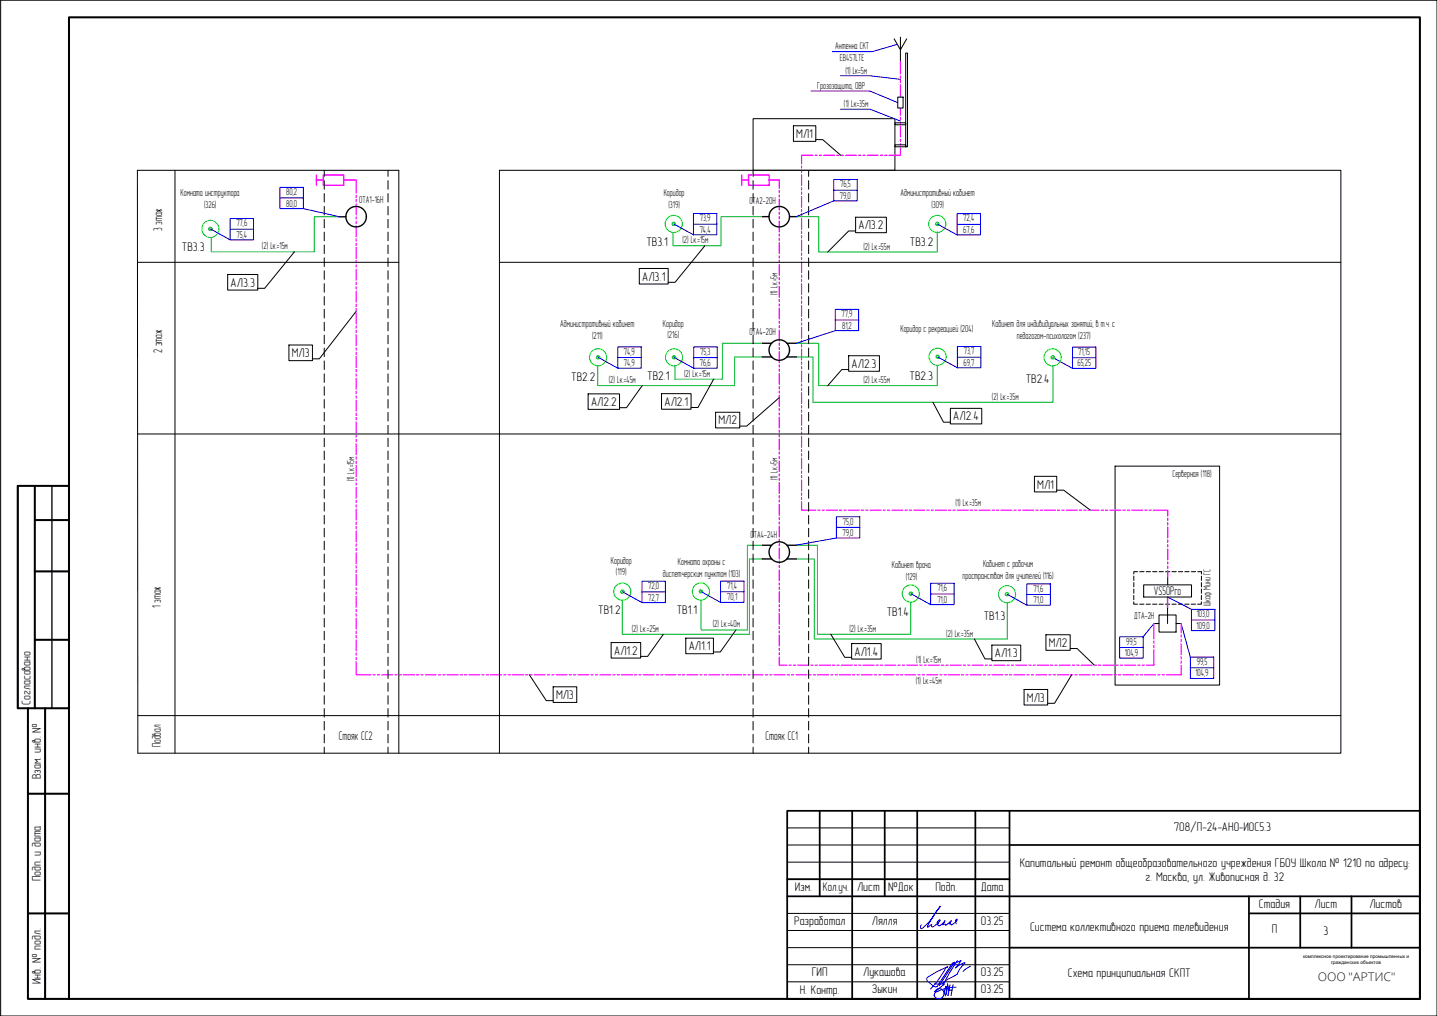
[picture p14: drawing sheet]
<svg xmlns="http://www.w3.org/2000/svg" width="420mm" height="297mm" viewBox="0 0 420 297" stroke-linecap="round" stroke-linejoin="round" font-family="sans-serif">
<defs><g id="words">
<text font-size="3.8" x="385.3" y="286.9">ООО &quot;АРТИС&quot;</text>
<g font-size="3.7">
<text x="232.8" y="40.3">МЛ1</text>
<text x="47.5" y="67.7" transform="rotate(-90 47.5 67.7)">3 этаж</text>
<text x="251" y="67">АЛ3.2</text>
<text x="53.2" y="73.3">ТВ3.3</text>
<text x="189" y="72">ТВ3.1</text>
<text x="266" y="72">ТВ3.2</text>
<text x="67.4" y="83.8">АЛ3.3</text>
<text x="187.8" y="82">АЛ3.1</text>
<text x="47.4" y="103.3" transform="rotate(-90 47.4 103.3)">2 этаж</text>
<text x="85.3" y="104.4">МЛ3</text>
<text x="249" y="107.5">АЛ2.3</text>
<text x="167" y="111.4">ТВ2.2</text>
<text x="189.2" y="111.2">ТВ2.1</text>
<text x="266" y="111">ТВ2.3</text>
<text x="299.9" y="111.9">ТВ2.4</text>
<text x="172.8" y="118.7">АЛ2.2</text>
<text x="194.3" y="118.6">АЛ2.1</text>
<text x="210.1" y="124.1">МЛ2</text>
<text x="278.7" y="122.9">АЛ2.4</text>
<text x="303.3" y="142.8">МЛ1</text>
<text x="47" y="177.9" transform="rotate(-90 47 177.9)">1 этаж</text>
<text x="174.9" y="179.5">ТВ1.2</text>
<text x="197.9" y="179.4">ТВ1.1</text>
<text x="259.3" y="180">ТВ1.4</text>
<text x="337.4" y="174">VS50Pro</text>
<text x="287.6" y="181.1">ТВ1.3</text>
<text x="179.5" y="191.4">АЛ1.2</text>
<text x="201.4" y="190.1">АЛ1.1</text>
<text x="249.9" y="191.7">АЛ1.4</text>
<text x="306.6" y="189.1">МЛ2</text>
<text x="290.9" y="192.1">АЛ1.3</text>
<text x="8.9" y="206" transform="rotate(-90 8.9 206)">Согласовано</text>
<text x="162.6" y="204.4">МЛ3</text>
<text x="300.2" y="205.1">МЛ3</text>
<text x="47" y="218.5" transform="rotate(-90 47 218.5)">Подвал</text>
<text x="99" y="216.4">Стояк СС2</text>
<text x="223.8" y="216.4">Стояк СС1</text>
<text x="11.9" y="227.8" transform="rotate(-90 11.9 227.8)">Взам. инв. №</text>
<text x="343.2" y="243.1">708/П-24-АНО-ИОС5.3</text>
<text x="11.9" y="257.7" transform="rotate(-90 11.9 257.7)">Подп. и дата</text>
<text x="298.2" y="253.5">Капитальный ремонт общеобразовательного учреждения ГБОУ Школа № 1210 по адресу:</text>
<text x="334.9" y="257.7">г. Москва, ул. Живописная д. 32</text>
<text x="232.4" y="260.4">Изм.</text>
<text x="240.6" y="260.4">Кол.уч.</text>
<text x="250.6" y="260.4">Лист</text>
<text x="259.7" y="260.4">№Док</text>
<text x="273.5" y="260.4">Подп.</text>
<text x="286.8" y="260.4">Дата</text>
<text x="368.1" y="265.4">Стадия</text>
<text x="384.4" y="265.4">Лист</text>
<text x="400.4" y="265.4">Листов</text>
<text x="232.2" y="270.4">Разработал</text>
<text x="254.9" y="270.4">Лялля</text>
<text x="286.8" y="270.4">03.25</text>
<text x="301.2" y="272.2">Система коллективного приема телевидения</text>
<text x="371.9" y="272.9">П</text>
<text x="386.9" y="273.3">3</text>
<text x="11.9" y="287.7" transform="rotate(-90 11.9 287.7)">Инв. № подл.</text>
<text x="237.3" y="285.4">ГИП</text>
<text x="252.4" y="285.4">Лукашова</text>
<text x="286.8" y="285.4">03.25</text>
<text x="312.2" y="285.6">Схема принципиальная СКПТ</text>
<text x="233.8" y="290.5">Н. Контр.</text>
<text x="254.9" y="290.4">Зыкин</text>
<text x="286.8" y="290.4">03.25</text>
</g>
<g font-size="2.9">
<text x="244.2" y="14.4">Антенна СКТ</text>
<text x="245.6" y="17.8">EB457LTE</text>
<text x="247.2" y="21.6">(1) Lк=5м</text>
<text x="239" y="26.1">Грозозащита, ОВР</text>
<text x="246.7" y="31.4">(1) Lк=35м</text>
<text x="52.8" y="57.3">Комната инструктора</text>
<text x="83.7" y="57.1">80,2</text>
<text x="105.1" y="59.3">ОТА1-16Н</text>
<text x="194.1" y="57.3">Коридор</text>
<text x="219.1" y="59.6">ОТА2-20Н</text>
<text x="245.6" y="58.1">79,0</text>
<text x="245.7" y="54.8">76,5</text>
<text x="263.3" y="57.3">Административный кабинет</text>
<text x="59.6" y="60.8">(326)</text>
<text x="83.7" y="60.4">80,0</text>
<text x="195.5" y="60.8">(319)</text>
<text x="204.6" y="64.7">73,9</text>
<text x="272.3" y="60.8">(309)</text>
<text x="281.7" y="64.8">72,4</text>
<text x="69.1" y="66.2">77,6</text>
<text x="69.2" y="69.5">75,4</text>
<text x="199.5" y="71.1">(2) Lк.=15м</text>
<text x="204.6" y="68.1">74,4</text>
<text x="281.7" y="68.1">67,6</text>
<text x="76.6" y="72.9">(2) Lк.=15м</text>
<text x="252.5" y="72.9">(2) Lк.=55м</text>
<text x="227.3" y="86.3" transform="rotate(-90 227.3 86.3)">(1) Lк.=5м</text>
<text x="163.8" y="95.6">Административный кабинет</text>
<text x="193.8" y="95.5">Коридор</text>
<text x="246" y="92.8">77,9</text>
<text x="290.1" y="95.5">Кабинет для индивидуальных занятий, в т.ч. с</text>
<text x="173.1" y="99">(211)</text>
<text x="195.2" y="99">(216)</text>
<text x="219.1" y="98.1">ОТА4-20Н</text>
<text x="246.2" y="96.1">81,2</text>
<text x="263.3" y="96.9">Коридор с рекреацией (204)</text>
<text x="297.3" y="99">педагогом-психологом (237)</text>
<text x="182.4" y="103.7">74,9</text>
<text x="182.4" y="107">74,9</text>
<text x="204.7" y="107.1">76,6</text>
<text x="204.8" y="103.7">75,3</text>
<text x="281.7" y="106.9">69,7</text>
<text x="281.8" y="103.6">73,7</text>
<text x="315" y="107.1">65,25</text>
<text x="315.3" y="103.8">71,15</text>
<text x="178" y="112">(2) Lк.=45м</text>
<text x="200" y="110.1">(2) Lк.=15м</text>
<text x="252.4" y="112">(2) Lк.=55м</text>
<text x="290" y="116.9">(2) Lк.=35м</text>
<text x="103.5" y="140.7" transform="rotate(-90 103.5 140.7)">(1) Lк.=15м</text>
<text x="227.3" y="140.4" transform="rotate(-90 227.3 140.4)">(1) Lк.=5м</text>
<text x="342.8" y="139.6">Серверная (118)</text>
<text x="279.4" y="147.8">(1) Lк.=35м</text>
<text x="246.4" y="153.4">75,0</text>
<text x="219.5" y="157.2">ОТА4-24Н</text>
<text x="246.4" y="156.7">79,0</text>
<text x="178.6" y="164.7">Коридор</text>
<text x="198.2" y="165.2">Комната охраны с</text>
<text x="260.8" y="166">Кабинет врача</text>
<text x="287.4" y="165.7">Кабинет с рабочим</text>
<text x="180.1" y="168.2">(119)</text>
<text x="189.5" y="172.2">72,0</text>
<text x="193.8" y="168.6">диспетчерским пунктом (103)</text>
<text x="212.7" y="172.2">71,4</text>
<text x="264.8" y="169.5">(129)</text>
<text x="274.1" y="172.8">71,6</text>
<text x="281.4" y="169.2">пространством для учителей (116)</text>
<text x="302.2" y="173">71,6</text>
<text x="189.5" y="175.6">72,7</text>
<text x="212.7" y="175.5">70,1</text>
<text x="274.1" y="176.2">71,0</text>
<text x="302.2" y="176.3">71,0</text>
<text x="353.9" y="177.1" transform="rotate(-90 353.9 177.1)">Шкаф Мини ГС</text>
<text x="184.7" y="184.7">(2) Lк.=25м</text>
<text x="208.4" y="183.4">(2) Lк.=40м</text>
<text x="248.4" y="184.7">(2) Lк.=35м</text>
<text x="331.6" y="181">ДТА-2Н</text>
<text x="349.9" y="183.8">109,0</text>
<text x="349.9" y="180.5">103,0</text>
<text x="276.7" y="186.1">(2) Lк.=35м</text>
<text x="328.9" y="191.8">104,9</text>
<text x="329.3" y="188.5">99,5</text>
<text x="267.9" y="193.8">(1) Lк.=15м</text>
<text x="349.5" y="197.8">104,9</text>
<text x="349.9" y="194.4">99,5</text>
<text x="267.7" y="200.1">(1) Lк.=45м</text>
</g>
<g font-size="1.4">
<text x="381" y="280.2">комплексное проектирование промышленных и</text>
<text x="389.2" y="281.9">гражданских объектов</text>
</g>
</g></defs>
<!-- layer: 0 -->
<g fill="none" stroke="#000" stroke-width=".29">
<path d="M264.8 15.5h.5v27.4h-3.6v-.6h3.1v.6zM220.2 34.7h41.5v15.1h-41.5zM261.7 35.9h3.1v.6h-3.1zM40.2 49.8h76.4v170.4M40.2 49.8l.1 170.4h351.7v-170.4h-246v170.4M51.2 49.8v170.4M94.8 49.8v1.8M94.8 52.8v2.5M94.8 56.6v2.5M113.5 49.8v1.8M113.5 52.8v2.5M113.5 56.6v2.5"/>
<path d="M220.2 49.8v1.8M220.2 52.8v2.5M220.2 56.6v2.5M236.4 49.8v1.8M236.4 52.8v2.5M236.4 56.6v2.5M40.2 76.7h76.4M94.8 60.4v2.5M94.8 64.1v2.5M94.8 67.9v2.5M94.8 71.6v2.6M94.8 75.4v2.5"/>
<path d="M94.8 79.2v2.5M113.5 60.4v2.5M113.5 64.1v2.5M113.5 67.9v2.5M113.5 71.6v2.6M113.5 75.4v2.5M113.5 79.2v2.5M146 76.7h246M220.2 60.4v2.5M220.2 64.1v2.5M220.2 67.9v2.5M220.2 71.6v2.6"/>
<path d="M220.2 75.4v2.5M220.2 79.2v2.5M236.4 60.4v2.5M236.4 64.1v2.5M236.4 67.9v2.5M236.4 71.6v2.6M236.4 75.4v2.5M236.4 79.2v2.5M94.8 82.9v2.5M94.8 86.7v2.5M94.8 90.5v2.5M94.8 94.2v2.5"/>
<path d="M94.8 98v2.5M113.5 82.9v2.5M113.5 86.7v2.5M113.5 90.5v2.5M113.5 94.2v2.5M113.5 98v2.5M220.2 82.9v2.5M220.2 86.7v2.5M220.2 90.5v2.5M220.2 94.2v2.5M220.2 98v2.5M236.4 82.9v2.5"/>
<path d="M236.4 86.7v2.5M236.4 90.5v2.5M236.4 94.2v2.5M236.4 98v2.5M94.8 101.8v2.5M94.8 105.5v2.5M94.8 109.3v2.5M94.8 113v2.6M94.8 116.8v2.5M113.5 101.8v2.5M113.5 105.5v2.5M113.5 109.3v2.5"/>
<path d="M113.5 113v2.6M113.5 116.8v2.5M220.2 101.8v2.5M220.2 105.5v2.5M220.2 109.3v2.5M220.2 113v2.6M220.2 116.8v2.5M236.4 101.8v2.5M236.4 105.5v2.5M236.4 109.3v2.5M236.4 113v2.6M236.4 116.8v2.5"/>
<path d="M40.2 126.9h351.8M94.8 120.6v2.5M94.8 124.3v2.5M94.8 128.1v2.5M94.8 131.9v2.5M94.8 135.6v2.5M94.8 139.4v2.5M113.5 120.6v2.5M113.5 124.3v2.5M113.5 128.1v2.5M113.5 131.9v2.5M113.5 135.6v2.5"/>
<path d="M113.5 139.4v2.5M220.2 120.6v2.5M220.2 124.3v2.5M220.2 128.1v2.5M220.2 131.9v2.5M220.2 135.6v2.5M220.2 139.4v2.5M236.4 120.6v2.5M236.4 124.3v2.5M236.4 128.1v2.5M236.4 131.9v2.5M236.4 135.6v2.5"/>
<path d="M236.4 139.4v2.5M326 136.3h30.6v64h-30.6zM94.8 143.2v2.5M94.8 146.9v2.5M94.8 150.7v2.5M94.8 154.5v2.5M94.8 158.2v2.5M113.5 143.2v2.5M113.5 146.9v2.5M113.5 150.7v2.5M113.5 154.5v2.5M113.5 158.2v2.5"/>
<path d="M220.2 143.2v2.5M220.2 146.9v2.5M220.2 150.7v2.5M220.2 154.5v2.5M220.2 158.2v2.5M236.4 143.2v2.5M236.4 146.9v2.5M236.4 150.7v2.5M236.4 154.5v2.5M236.4 158.2v2.5M94.8 162v2.5M94.8 165.7v2.6"/>
<path d="M94.8 169.5v2.5M94.8 173.3v2.5M94.8 177v2.5M113.5 162v2.5M113.5 165.7v2.6M113.5 169.5v2.5M113.5 173.3v2.5M113.5 177v2.5M220.2 162v2.5M220.2 165.7v2.6M220.2 169.5v2.5M220.2 173.3v2.5"/>
<path d="M220.2 177v2.5M236.4 162v2.5M236.4 165.7v2.6M236.4 169.5v2.5M236.4 173.3v2.5M236.4 177v2.5M331.5 176v.6h1.1M331.5 174.1v1.2M331.5 168.4v1.3M331.5 170.3v1.3M331.5 172.2v1.2M332.6 167.1h-1.1v.7"/>
<path d="M333.2 176.6h1.3M333.2 167.1h1.3M335.1 176.6h1.3M335.1 167.1h1.3M337 176.6h1.2M337 167.1h1.3M338.9 176.6h1.2M338.9 167.1h1.2M340.8 176.6h1.2M340.8 167.1h1.2M342.6 176.6h1.3M342.7 167.1h1.2"/>
<path d="M344.5 176.6h1.3M344.6 167.1h1.2M346.4 176.6h1.3M346.4 167.1h1.3M348.3 176.6h1.2M348.3 167.1h1.3M350.2 167.1h1.1v.7M351.3 176v.6h-1.1M351.3 168.4v1.3M351.3 170.3v1.3M351.3 172.2v1.2M351.3 174.1v1.2"/>
<path d="M94.8 180.8v2.5M94.8 184.6v2.5M94.8 188.3v2.5M94.8 192.1v2.5M94.8 195.9v2.5M94.8 199.6v2.5M113.5 180.8v2.5M113.5 184.6v2.5M113.5 188.3v2.5M113.5 192.1v2.5M113.5 195.9v2.5M113.5 199.6v2.5"/>
<path d="M220.2 180.8v2.5M220.2 184.6v2.5M220.2 188.3v2.5M220.2 192.1v2.5M220.2 195.9v2.5M220.2 199.6v2.5M236.4 180.8v2.5M236.4 184.6v2.5M236.4 188.3v2.5M236.4 192.1v2.5M236.4 195.9v2.5M236.4 199.6v2.5"/>
<path d="M40.3 209.2h351.7M94.8 203.4v2.5M94.8 207.1v2.6M94.8 210.9v2.5M94.8 214.7v2.5M94.8 218.4v1.8M113.5 203.4v2.5M113.5 207.1v2.6M113.5 210.9v2.5M113.5 214.7v2.5M113.5 218.4v1.8M220.2 203.4v2.5"/>
<path d="M220.2 207.1v2.6M220.2 210.9v2.5M220.2 214.7v2.5M220.2 218.4v1.8M236.4 203.4v2.5M236.4 207.1v2.6M236.4 210.9v2.5M236.4 214.7v2.5M236.4 218.4v1.8"/>
</g>
<path d="M261.4 11.4l1.9 3.1 1.8-3.1M263.3 10.9v7.1M262.5 28.4h1.6v3.2h-1.6zM341.4 168.6v2.4" fill="none" stroke="#000" stroke-width=".3"/>
<path d="M341.4 174.5v3.3" fill="none" stroke="#f0f" stroke-width=".4"/>
<!-- layer: 0 -->
<g fill="none" stroke="#f0f" stroke-width=".36">
<path d="M263.3 18v3.6M263.3 22.3v.6M263.3 23.5v.7M263.3 24.8v3.6M263.3 31.6v2.1M263.3 34.4v.6M263.3 35.6v.7M263.3 36.9v3.2M104.1 52.6v3.8M104.1 57.1v.6M104.1 58.3v.7M104.1 59.6v3.2"/>
<path d="M227.9 52.6v2.4M227.9 55.7v.6M227.9 56.9v.7M227.9 58.2v3.2M234.4 48.5v.7M234.4 49.8v.6M234.4 51.1v3.2M234.4 54.9v.6M234.4 56.2v.6M234.4 57.4v3.2M237.7 45.4h-3.3v2.5M238.3 45.4h.6"/>
<path d="M239.6 45.4h.6M240.9 45.4h3.1M244.7 45.4h.6M245.9 45.4h.7M247.2 45.4h3.2M251 45.4h.7M252.3 45.4h.7M253.6 45.4h3.2M257.4 45.4h.7M258.7 45.4h.6M263.3 43.3v2.1h-3.3M263.3 40.7v.7"/>
<path d="M263.3 42v.6M104.1 63.4v.7M104.1 64.7v.7M104.1 66v3.2M104.1 69.8v.6M104.1 71.1v.6M104.1 72.4v3.2M104.1 76.2v.6M104.1 77.5v.6M104.1 78.7v3.2M227.9 62v.7M227.9 63.3v.7"/>
<path d="M227.9 64.6v3.2M227.9 68.4v.7M227.9 69.7v.6M227.9 71v3.2M227.9 74.8v.6M227.9 76.1v.6M227.9 77.4v3.1M234.4 61.3v.6M234.4 62.5v.7M234.4 63.8v3.2M234.4 67.6v.7M234.4 68.9v.7"/>
<path d="M234.4 70.2v3.2M234.4 74v.6M234.4 75.3v.6M234.4 76.6v3.1M104.1 82.6v.6M104.1 83.8v.7M104.1 85.1v3.2M104.1 88.9v.7M104.1 90.2v.7M104.1 91.5v3.2M104.1 95.3v.7M104.1 96.6v.6"/>
<path d="M104.1 97.9v3.2M227.9 81.2v.6M227.9 82.5v.6M227.9 83.7v3.2M227.9 87.5v.7M227.9 88.8v.7M227.9 90.1v3.2M227.9 93.9v.7M227.9 95.2v.6M227.9 96.5v3.2M234.4 80.4v.6M234.4 81.7v.6"/>
<path d="M234.4 82.9v3.2M234.4 86.8v.6M234.4 88v.7M234.4 89.3v3.2M234.4 93.1v.7M234.4 94.4v.6M234.4 95.7v3.2M234.4 99.5v.6M104.1 101.7v.6M104.1 103v.6M104.1 104.2v3.2M104.1 108.1v.6"/>
<path d="M104.1 109.3v.7M104.1 110.6v3.2M104.1 114.4v.7M104.1 115.7v.7M104.1 117v3.2M227.9 100.3v.6M227.9 101.6v.6M227.9 102.8v3.2M227.9 106.7v.6M227.9 107.9v.7M227.9 109.2v3.2M227.9 113v.7"/>
<path d="M227.9 114.3v.6M227.9 115.6v3.2M227.9 119.4v.6M234.4 100.8v.6M234.4 102.1v3.1M234.4 105.9v.6M234.4 107.2v.6M234.4 108.4v3.2M234.4 112.3v.6M234.4 113.5v.7M234.4 114.8v3.2M234.4 118.6v.7"/>
<path d="M234.4 119.9v.7M104.1 120.8v.7M104.1 122.1v.6M104.1 123.4v3.1M104.1 127.2v.6M104.1 128.5v.6M104.1 129.7v3.2M104.1 133.6v.6M104.1 134.8v.7M104.1 136.1v3.2M104.1 139.9v.7M227.9 120.7v.6"/>
<path d="M227.9 122v3.1M227.9 125.8v.6M227.9 127v.7M227.9 128.3v3.2M227.9 132.2v.6M227.9 133.4v.7M227.9 134.7v3.2M227.9 138.5v.7M227.9 139.8v.6M234.4 121.2v3.2M234.4 125v.7M234.4 126.3v.6"/>
<path d="M234.4 127.6v3.1M234.4 131.4v.6M234.4 132.7v.6M234.4 133.9v3.2M234.4 137.8v.6M234.4 139v.7M104.1 141.2v.6M104.1 142.5v3.2M104.1 146.3v.6M104.1 147.6v.6M104.1 148.9v3.1M104.1 152.7v.6"/>
<path d="M104.1 154v.6M104.1 155.2v3.2M104.1 159.1v.6M227.9 141.1v3.2M227.9 144.9v.6M227.9 146.2v.6M227.9 147.5v3.2M227.9 151.3v.6M227.9 152.6v.6M227.9 153.8v3.2M227.9 157.7v.6M227.9 158.9v.7"/>
<path d="M234.4 146.7v2.4h4.1M234.4 140.3v3.2M234.4 144.1v.7M234.4 145.4v.6M239.1 149.1h.7M240.4 149.1h.6M241.7 149.1h3.2M245.5 149.1h.6M246.8 149.1h.6M248.1 149.1h3.1M251.9 149.1h.6M253.1 149.1h.7"/>
<path d="M254.4 149.1h3.2M258.2 149.1h.7M259.5 149.1h.7M260.8 149.1h3.2M264.6 149.1h.7M265.9 149.1h.6M267.2 149.1h3.1M271 149.1h.6M272.3 149.1h.6M273.5 149.1h3.2M277.4 149.1h.6M278.6 149.1h.7"/>
<path d="M279.9 149.1h3.2M283.7 149.1h.7M285 149.1h.6M286.3 149.1h3.2M290.1 149.1h.6M291.4 149.1h.6M292.7 149.1h3.1M296.5 149.1h.6M297.8 149.1h.6M299 149.1h3.2M302.9 149.1h.6M304.1 149.1h.7"/>
<path d="M305.4 149.1h3.2M309.2 149.1h.7M310.5 149.1h.7M311.8 149.1h3.2M315.6 149.1h.7M316.9 149.1h.6M318.2 149.1h3.2M322 149.1h.6M323.3 149.1h.6M324.5 149.1h3.2M328.4 149.1h.6M329.6 149.1h.7"/>
<path d="M330.9 149.1h3.2M334.7 149.1h.7M336 149.1h.6M337.3 149.1h4.1v1.8M341.4 151.5v.7M341.4 152.8v.7M341.4 154.1v3.2M341.4 157.9v.7M341.4 159.2v.6M104.1 160.3v.7M104.1 161.6v3.2M104.1 165.4v.7"/>
<path d="M104.1 166.7v.7M104.1 168v3.2M104.1 171.8v.7M104.1 173.1v.6M104.1 174.4v3.2M104.1 178.2v.6M104.1 179.5v.6M227.9 160.2v3.2M227.9 164v.7M227.9 165.3v.6M227.9 166.6v3.2M227.9 170.4v.6"/>
<path d="M227.9 171.7v.6M227.9 173v3.1M227.9 176.8v.6M227.9 178.1v.6M227.9 179.3v3.2M341.4 160.5v3.2M341.4 164.3v.6M341.4 165.6v.6M341.4 166.8v1.8M104.1 193.5v3.8h4.3M104.1 180.7v3.2M104.1 184.6v.6"/>
<path d="M104.1 185.8v.7M104.1 187.1v3.2M104.1 190.9v.7M104.1 192.2v.6M109.1 197.3h.6M110.3 197.3h.7M111.6 197.3h3.2M115.4 197.3h.7M116.7 197.3h.6M118 197.3h3.2M121.8 197.3h.6M123.1 197.3h.6"/>
<path d="M124.4 197.3h3.1M128.2 197.3h.6M129.5 197.3h.6M130.7 197.3h3.2M134.6 197.3h.6M135.8 197.3h.7M137.1 197.3h3.2M140.9 197.3h.7M142.2 197.3h.6M143.5 197.3h3.2M147.3 197.3h.6M148.6 197.3h.6"/>
<path d="M149.8 197.3h3.2M153.7 197.3h.6M154.9 197.3h.7M156.2 197.3h3.2M160 197.3h.7M161.3 197.3h.7M162.6 197.3h3.2M166.4 197.3h.6M167.7 197.3h.6M169 197.3h3.1M172.8 197.3h.6M174.1 197.3h.6"/>
<path d="M175.3 197.3h3.2M179.2 197.3h.6M180.4 197.3h.7M181.7 197.3h3.2M185.5 197.3h.7M186.8 197.3h.7M188.1 197.3h3.2M191.9 197.3h.7M193.2 197.3h.6M194.5 197.3h3.2M198.3 197.3h.6M199.6 197.3h.6"/>
<path d="M200.9 197.3h3.1M204.7 197.3h.6M205.9 197.3h.7M207.2 197.3h3.2M211 197.3h.7M212.3 197.3h.7M213.6 197.3h3.2M217.4 197.3h.7M218.7 197.3h.6M220 197.3h3.1M223.8 197.3h.6M225.1 197.3h.6"/>
<path d="M226.3 197.3h3.2M227.9 192.1v2.4h2.1M227.9 183.1v.7M227.9 184.4v.7M227.9 185.7v3.2M227.9 189.5v.7M227.9 190.8v.6M230.2 197.3h.6M230.7 194.5h.6M231.4 197.3h.7M232 194.5h.6M232.7 197.3h3.2"/>
<path d="M233.2 194.5h3.2M236.5 197.3h.7M237.1 194.5h.6M237.8 197.3h.6M238.3 194.5h.7M239.1 197.3h3.2M239.6 194.5h3.2M242.9 197.3h.6M243.4 194.5h.7M244.2 197.3h.6M244.7 194.5h.6M245.4 197.3h3.2"/>
<path d="M246 194.5h3.2M249.3 197.3h.6M249.8 194.5h.6M250.5 197.3h.7M251.1 194.5h.6M251.8 197.3h3.2M252.3 194.5h3.2M255.7 197.3h.6M256.2 194.5h.6M256.9 197.3h.7M257.5 194.5h.6M258.2 197.3h3.2"/>
<path d="M258.7 194.5h3.2M262 197.3h.7M262.6 194.5h.6M263.3 197.3h.6M263.8 194.5h.7M264.6 197.3h3.2M265.1 194.5h3.2M268.4 197.3h.6M268.9 194.5h.7M269.7 197.3h.6M270.2 194.5h.6M271 197.3h3.2"/>
<path d="M271.5 194.5h3.2M274.8 197.3h.6M275.3 194.5h.6M276.1 197.3h.6M276.6 194.5h.6M277.3 197.3h3.2M277.9 194.5h3.1M281.2 197.3h.6M281.7 194.5h.6M282.4 197.3h.7M283 194.5h.6M283.7 197.3h3.2"/>
<path d="M284.2 194.5h3.2M287.5 197.3h.7M288.1 194.5h.6M288.8 197.3h.6M289.3 194.5h.7M290.1 197.3h3.2M290.6 194.5h3.2M293.9 197.3h.6M294.4 194.5h.7M295.2 197.3h.6M295.7 194.5h.6M296.5 197.3h3.1"/>
<path d="M297 194.5h3.2M300.3 197.3h.6M300.8 194.5h.6M301.5 197.3h.7M302.1 194.5h.6M302.8 197.3h3.2M303.3 194.5h3.2M306.6 197.3h.7M307.2 194.5h.6M307.9 197.3h.7M308.4 194.5h.7M309.2 197.3h3.2"/>
<path d="M309.7 194.5h3.2M313 197.3h.7M313.5 194.5h.7M314.3 197.3h.6M314.8 194.5h.7M315.6 197.3h3.2M316.1 194.5h3.2M319.4 197.3h.6M319.9 194.5h.7M320.7 197.3h.6M321.2 194.5h.6M321.9 197.3h3.2"/>
<path d="M322.5 194.5h3.1M325.8 197.3h.6M326.3 194.5h.6M327 197.3h.7M327.6 194.5h.6M328.3 197.3h3.2M328.8 194.5h3.2M332.1 197.3h.7M332.7 194.5h.6M333.4 197.3h.7M333.9 194.5h.7M334.7 197.3h3.2"/>
<path d="M337.4 190v4.5h-2.2M337.4 182.3v4.5M337.4 187.4v.7M337.4 188.7v.6M338.5 197.3h.7M339.8 197.3h.6M345.4 194.6v2.7h-4.3M345.4 182.3v2.7M345.4 185.6v.7M345.4 186.9v.6M345.4 188.2v3.2M345.4 192v.6"/>
<path d="M345.4 193.3v.6"/>
</g>
<path d="M263.3 28.4h.1" fill="none" stroke="#f0f" stroke-width=".29"/>
<g fill="none" stroke="#00f" stroke-width=".29">
<path d="M262.4 13l-7.3 2.1h-11.7M237.1 26.6h17.2l8.2 3.4M245.8 22.1h8.6l8.9 1.1M245.8 31.9h8.6l8.9 3.5M81.9 54.8h6.8v6.2h-6.8zM81.9 57.9h6.8M243.8 52.5h6.8v6.2h-6.8zM243.8 55.6h6.8M243.8 58.7l-10.9 4.6M61.5 66.9l5.8 3.2M67.3 63.9h6.8v6.2h-6.8zM67.3 67h6.8"/>
<path d="M88.7 61l10.4 2.3M197 65.5l5.8 3.2M202.8 62.4h6.8v6.3h-6.8zM202.8 65.5h6.8M274.1 65.5l5.7 3.2M279.8 62.5h6.9v6.2h-6.9zM279.8 65.6h6.9M244.2 90.5h6.9v6.2h-6.9zM244.2 93.6h6.9M244.2 96.7l-11.3 3.7M174.9 104.5l5.7 3.2M180.6 101.4h6.9v6.3h-6.9z"/>
<path d="M180.6 104.5h6.9M197.1 104.5l5.7 3.2M202.8 101.4h6.9v6.3h-6.9zM202.8 104.5h6.9M274.2 104.4l5.7 3.1M279.9 101.3h6.9v6.2h-6.9zM279.9 104.4h6.9M307.8 104.5l5.8 3.2M313.6 101.5h6.8v6.2h-6.8zM313.6 104.6h6.8M244.5 151.1h6.9v6.2h-6.9zM244.5 154.2h6.9"/>
<path d="M244.5 157.3l-11.7 2.1M182 173l5.7 3.2M187.7 169.9h6.9v6.3h-6.9zM187.7 173.1h6.9M204.9 172.9l5.8 3.2M210.7 169.9h6.8v6.2h-6.8zM210.7 173h6.8M266.3 173.6l5.8 3.2M272.1 170.5h6.9v6.3h-6.9zM272.1 173.7h6.9M294.5 173.7l5.7 3.2M300.2 170.7h6.9v6.2h-6.9z"/>
<path d="M300.2 173.8h6.9M341.4 174.5l7 3.6M348.4 178.1h6.8v6.3h-6.8zM327.4 186.2h6.8v6.2h-6.8zM327.4 189.3h6.8M337.4 182.3l-3.2 3.9M345.4 182.3l2.6 9.8M348 192.1h6.9v6.3h-6.9zM348 195.2h6.9M348.4 181.3h6.8"/>
</g>
<path d="M99.1 63.4h-7.2v10.2h-30.1v-4.2M222.9 63.3h-12.1v8.5h-14v-3.8M232.9 63.3h6.5v10.4h34.7v-5.9M222.9 104.4h-8.1v8.3h-40v-5.7M222.9 100.4h-11.7v10.5h-13.9v-3.9M232.9 100.4h6.5v12.3h34.6v-5.9M307.8 107v10.6h-70.1M222.9 159.4h-4.4v24.8h-13.5v-8.8M232.9 159.4h6.1v26h27.3v-9.3M222.9 163.4h-3.8v22h-37.2v-9.9M232.9 163.4h5.2v23.4h56.4v-10.6" fill="none" stroke="#00b82e" stroke-width=".3"/>
<path d="M92.5 52.6h1.9M92.5 51.1v3.1M94.5 51.1h6v3.1h-6zM100.5 52.6h3.6M216.9 51.1v3.1M216.9 52.6h1.8M218.9 51.1h6v3.1h-6zM224.9 52.6h3" fill="none" stroke="#f0f" stroke-width=".4"/>
<path d="M20.2 5.1h395v286.9h-395zM10.2 152h10M10.2 142.1v65M20.2 142.1h-15v65h3M10.2 167.1h10M10.2 187.1h10M13.2 207.1v84.9M20.2 207.1h-12v84.9h12M8.2 232.1h12M8.2 267h12" fill="none" stroke="#000" stroke-width=".59"/>
<path d="M5.2 142.1v65M15.2 142.1v65" fill="none" stroke="#000" stroke-width=".4"/>
<g fill="none" stroke="#000" stroke-width=".51">
<path d="M230.2 237.1h185v54.9h-185zM239.7 237.1v25M249.2 237.1v54.9M258.7 237.1v25M268.2 237.1v54.9M285.2 237.1v54.9M295.2 237.1v54.9M230.2 257.1h65M295.2 247h120M230.2 262.1h185M295.2 277.1h120M365.2 262.1v29.9"/>
<path d="M365.2 267h50M380.2 262.1v15M395.2 262.1v15"/>
</g>
<path d="M230.2 257.1h65M230.2 252.1h65M230.2 247h65M230.2 242h65M230.2 277.1h185M230.2 272h65M230.2 267h65M230.2 287h65M230.2 282.1h65" fill="none" stroke="#000" stroke-width=".29"/>
<path d="M279.6 270.1l-.1-.3a.62 .62 0 0 1-.1-.6 .62 .62 0 0 1 .5-.4l-.6 .8a1.13 1.13 0 0 1-1.2 .7l-.1-.2h-.4l.6-.9-1.3 1.1-.5 .1a.25 .25 0 0 0-.2-.3 .25 .25 0 0 0-.3 .2h-.2l.7-1.1-.6 .6a1.28 1.28 0 0 1-1.4 .8l-.3-.3 .3-.6-.4 .1 .8-.9a3.6 3.6 0 0 1-2.1 2.1 .4 .4 0 0 1-.4-.3 .4 .4 0 0 1 .1-.4l-1.2 .7 .1-.4 1.6-2.9 1.9-2.7a23.3 23.3 0 0 1-5.2 6.4h-.4l.2-1" fill="none" stroke="#00f" stroke-width=".29"/>
<path d="M273.2 287.7h2.9l-2.8 2.3a1.47 1.47 0 0 1 2.6-.2 1.47 1.47 0 0 1-1.3 2.2 1.11 1.11 0 0 1-1.3-.7 1.11 1.11 0 0 1 .6-1.4l2.7-1 3-.3M277.5 289.5h.9M277.8 287.9l-.6 3.2 .2-1.7-.4-1.8-.1 1.8-.5 1.7 .3-1.3-.1-1.5-.6 2.5M278.4 282l2.6-1.2-1.6 2.2 1.2-.9 1.5-.7-1.8 2.4a1.99 1.99 0 0 1-1.6 1.7l-1.7 .9-1.5 1.2M278.7 287.9l-.6 3.2M279.1 281.3l-.7 .3-4.4 6.9-.9-.1a4.4 4.4 0 0 1-2.1-2.1v-.3a27 27 0 0 1 6.1-3.4l-.6 .4-2.1 3.4-2.3 2.8M279.1 281.3l-4.5 6.8M279.9 280.8l-2.2 3.6-2 3.7M283.8 282.5l-2.2 1.5" fill="none" stroke="#00f" stroke-width=".29"/>
<path d="M99.1 63.4h2M222.9 63.3h2M230.9 63.3h2M222.9 104.4h2.7M222.9 100.4h2.7M230.1 104.4h2.8M230.1 100.4h2.8M222.9 159.4h2.7M230.1 159.4h2.8M222.9 163.4h2.7M230.1 163.4h2.8" fill="none" stroke="#000" stroke-width=".4"/>
<g fill="none" stroke="#000" stroke-width=".4">
<circle cx="104.1" cy="63.3" r="3"/>
<circle cx="227.8" cy="63.3" r="3"/>
<circle cx="227.8" cy="102.3" r="3"/>
<circle cx="227.8" cy="161.4" r="3"/>
</g>
<!-- layer: Text -->
<g fill="none" stroke="#0f0" stroke-width=".4">
<circle cx="61.5" cy="66.9" r=".46"/>
<circle cx="197" cy="65.5" r=".46"/>
<circle cx="274" cy="65.5" r=".46"/>
<circle cx="174.9" cy="104.5" r=".46"/>
<circle cx="197.1" cy="104.5" r=".46"/>
<circle cx="274.1" cy="104.3" r=".46"/>
<circle cx="307.8" cy="104.5" r=".46"/>
<circle cx="182" cy="173" r=".46"/>
<circle cx="204.9" cy="172.9" r=".46"/>
<circle cx="266.3" cy="173.5" r=".46"/>
<circle cx="294.4" cy="173.7" r=".46"/>
</g>
<g fill="none" stroke="#0f0" stroke-width=".3">
<circle cx="61.5" cy="66.9" r="2.51"/>
<circle cx="197" cy="65.5" r="2.51"/>
<circle cx="274" cy="65.5" r="2.51"/>
<circle cx="174.9" cy="104.5" r="2.51"/>
<circle cx="197.1" cy="104.5" r="2.51"/>
<circle cx="274.1" cy="104.3" r="2.51"/>
<circle cx="307.8" cy="104.5" r="2.51"/>
<circle cx="182" cy="173" r="2.51"/>
<circle cx="204.9" cy="172.9" r="2.51"/>
<circle cx="266.3" cy="173.5" r="2.51"/>
<circle cx="294.4" cy="173.7" r="2.51"/>
</g>
<path d="M232.9 104.4h4.8v13.2" fill="none" stroke="#00b82e" stroke-width=".3"/>
<!-- layer: Text -->
<path d="M338.9 179.8h5v5h-5zM341.4 177.8v4.5M337.4 182.3h1.5M343.9 182.3h1.5" fill="none" stroke="#000" stroke-width=".3"/>
<g fill="none" stroke="#000" stroke-width=".29">
<path d="M232 36.8h6.5v4.5h-6.5zM238.5 40.8h2l5.3 4.6M86.1 73.6l-8.7 10.7h-2M186.9 78.5h8.5v4.5h-8.5zM206.1 71.8l-8.7 10.7h-2M250.2 67.5h-2.1l-6.1 6.2M250.2 63.5h9v4.5h-9zM66.6 80.2h8.8v4.6h-8.8zM104.1 91l-10.7 13.9h-2M84.5 100.9h6.9v4.5h-6.9zM172 115.2h9.1v4.5h-9.1zM187.8 112.7l-4.6 6.5h-2.1"/>
<path d="M193.4 115.1h8.7v4.5h-8.7zM208.7 110.9l-4.6 8.2h-2M227.9 116.2l-9.6 8.4h-2M248.1 108h-2l-4.1 4.7M248.1 104h9v4.5h-9zM272.8 117.6l3.1 5.8h2M277.9 119.4h9.1v4.5h-9.1zM209.2 120.5h7.1v4.6h-7.1zM302.5 139.3h6.5v4.5h-6.5zM309 143.3h2l7.8 5.8M154.8 197.3l4.9 7.5h2M178.7 187.9h8.6v4.5h-8.6z"/>
<path d="M194 185.4l-4.6 6.5h-2.1M200.5 186.6h8.1v4.5h-8.1zM215.2 184.2l-4.6 6.4h-2M242.9 185.4l4.1 6.8h2M249 188.2h8.6v4.5h-8.6zM284.9 186.8l3.1 5.8h2M290 188.6h8.5v4.6h-8.5zM305.8 185.6h7.1v4.5h-7.1zM312.9 189.6h2l5.1 4.9M313.4 197.3l-5.1 8.3h-2M161.7 200.8h6.9v4.6h-6.9zM299.4 201.6h6.9v4.5h-6.9z"/>
</g>
<path d="M334.4 171h14v3.5h-14z" fill="none" stroke="#000" stroke-width=".3"/>
<!-- layer: G-ANOTVPRT_T -->
<path d="M.2 .1h420v296.9h-420z" fill="none" stroke="#000" stroke-width=".29"/>
<use href="#words"/>
</svg>
